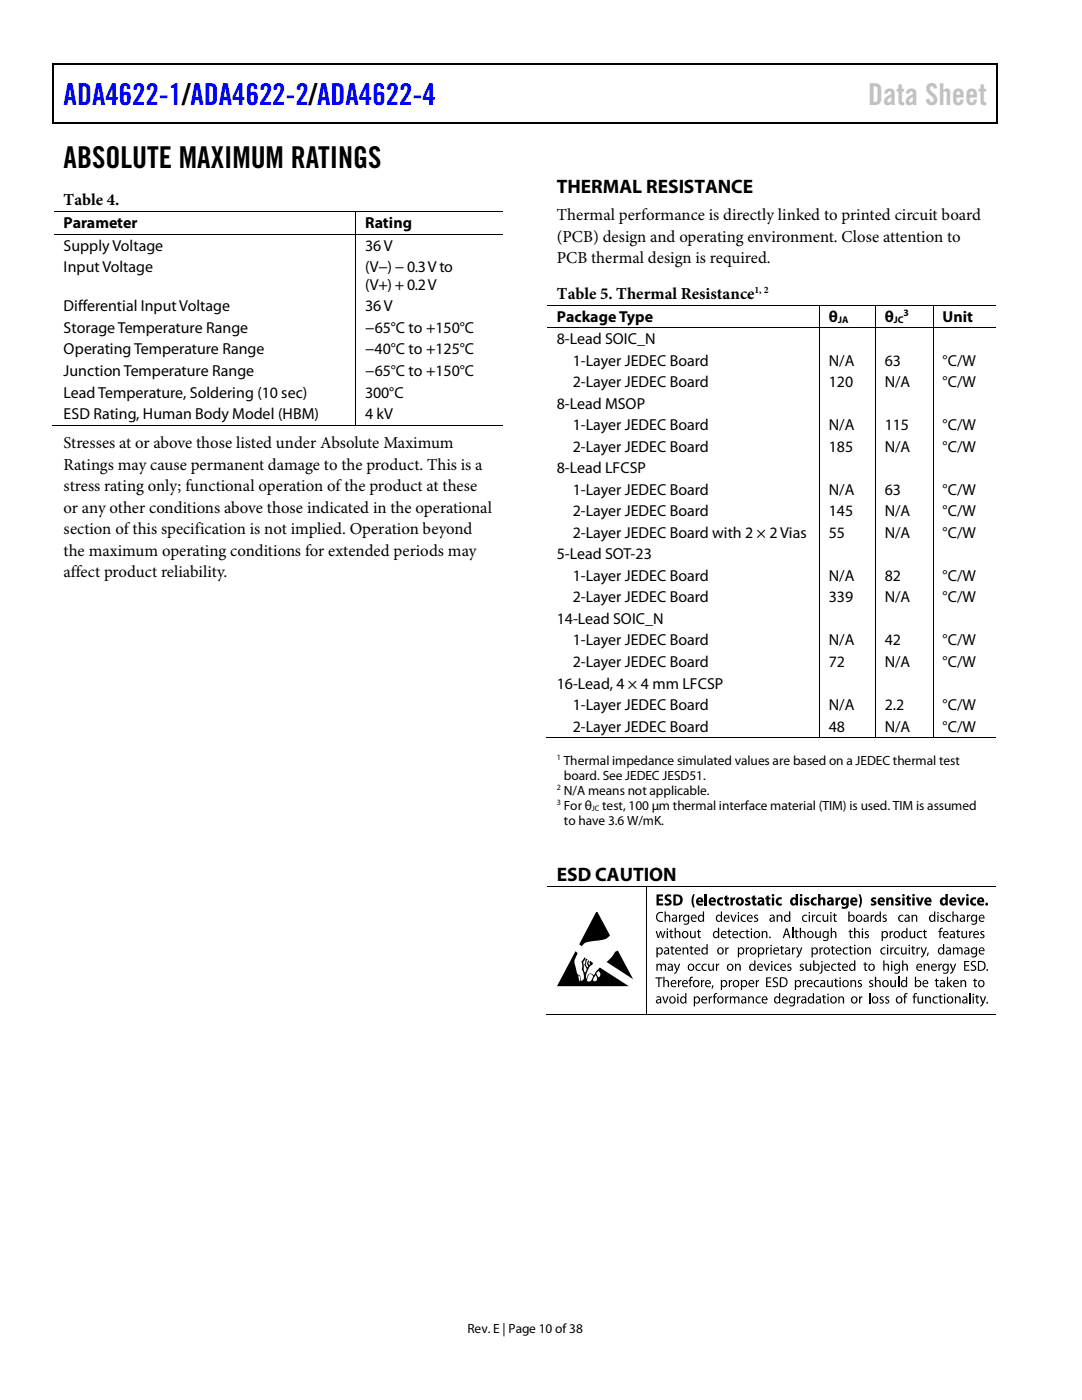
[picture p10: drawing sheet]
<svg xmlns="http://www.w3.org/2000/svg" width="216mm" height="279mm" viewBox="0 0 216 279" stroke-linecap="round" stroke-linejoin="round" font-family="sans-serif">
<defs><g id="words">
<text font-size="6" fill="#00f" x="12.7" y="20.9">ADA4622-1/ADA4622-2/ADA4622-4</text>
<text font-size="6" fill="#c1c1c1" x="173.2" y="20.9">Data Sheet</text>
<text font-size="6" x="12.7" y="33.6">ABSOLUTE MAXIMUM RATINGS</text>
<g font-size="3.9">
<text x="111.1" y="38.5">THERMAL RESISTANCE</text>
<text x="111.1" y="175.9">ESD CAUTION</text>
</g>
<g font-size="3.3">
<text x="12.7" y="40.9">Table 4.</text>
<text x="111.1" y="44">Thermal performance is directly linked to printed circuit board</text>
<text x="111.1" y="48.3">(PCB) design and operating environment. Close attention to</text>
<text x="111.1" y="52.6">PCB thermal design is required.</text>
<text x="111.1" y="59.6">Table 5. Thermal Resistance</text>
<text x="12.7" y="89.5">Stresses at or above those listed under Absolute Maximum</text>
<text x="12.7" y="93.8">Ratings may cause permanent damage to the product. This is a</text>
<text x="12.7" y="98">stress rating only; functional operation of the product at these</text>
<text x="12.7" y="102.3">or any other conditions above those indicated in the operational</text>
<text x="12.7" y="106.6">section of this specification is not implied. Operation beyond</text>
<text x="12.7" y="110.9">the maximum operating conditions for extended periods may</text>
<text x="12.7" y="115.2">affect product reliability.</text>
</g>
<g font-size="3.2">
<text x="12.7" y="45.5">Parameter</text>
<text x="72.9" y="45.5">Rating</text>
<text x="12.7" y="50">Supply Voltage</text>
<text x="72.9" y="50">36 V</text>
<text x="12.7" y="54.3">Input Voltage</text>
<text x="72.9" y="54.3">(V−)− 0.3Vto</text>
<text x="72.9" y="57.9">(V+) + 0.2V</text>
<text x="12.7" y="62.1">Differential Input Voltage</text>
<text x="72.9" y="62.1">36V</text>
<text x="111.1" y="64.2">Package Type</text>
<text x="165.4" y="64.2">θ</text>
<text x="176.5" y="64.2">θ</text>
<text x="188.1" y="64.2">Unit</text>
<text x="12.7" y="66.5">Storage Temperature Range</text>
<text x="12.7" y="70.7">Operating Temperature Range</text>
<text x="72.9" y="70.7">−40°C to +125°C</text>
<text x="72.9" y="66.5">−65°C to +150°C</text>
<text x="111.1" y="68.7">8-Lead SOIC_N</text>
<text x="12.7" y="75.1">Junction Temperature Range</text>
<text x="72.9" y="75.1">−65°C to +150°C</text>
<text x="114.3" y="73">1-Layer JEDEC Board</text>
<text x="114.3" y="77.3">2-Layer JEDEC Board</text>
<text x="165.4" y="73">N/A</text>
<text x="165.4" y="77.3">120</text>
<text x="176.5" y="73">63</text>
<text x="176.5" y="77.3">N/A</text>
<text x="188.1" y="73">°C/W</text>
<text x="188.1" y="77.3">°C/W</text>
<text x="12.7" y="79.3">Lead Temperature, Soldering (10 sec)</text>
<text x="12.7" y="83.7">ESD Rating, Human Body Model (HBM)</text>
<text x="72.9" y="79.3">300°C</text>
<text x="72.9" y="83.7">4 kV</text>
<text x="111.1" y="81.6">8-Lead MSOP</text>
<text x="114.3" y="85.9">1-Layer JEDEC Board</text>
<text x="165.4" y="85.9">N/A</text>
<text x="176.5" y="85.9">115</text>
<text x="188.1" y="85.9">°C/W</text>
<text x="111.1" y="94.4">8-Lead LFCSP</text>
<text x="114.3" y="90.2">2-Layer JEDEC Board</text>
<text x="165.4" y="90.2">185</text>
<text x="176.5" y="90.2">N/A</text>
<text x="188.1" y="90.2">°C/W</text>
<text x="114.3" y="98.8">1-Layer JEDEC Board</text>
<text x="165.4" y="98.8">N/A</text>
<text x="176.5" y="98.8">63</text>
<text x="188.1" y="98.8">°C/W</text>
<text x="114.3" y="103">2-Layer JEDEC Board</text>
<text x="114.3" y="107.4">2-Layer JEDEC Board with 2 × 2 Vias</text>
<text x="165.4" y="103">145</text>
<text x="165.4" y="107.4">55</text>
<text x="176.5" y="103">N/A</text>
<text x="176.5" y="107.4">N/A</text>
<text x="188.1" y="103">°C/W</text>
<text x="188.1" y="107.4">°C/W</text>
<text x="111.1" y="111.6">5-Lead SOT-23</text>
<text x="114.3" y="116">1-Layer JEDEC Board</text>
<text x="165.4" y="116">N/A</text>
<text x="176.5" y="116">82</text>
<text x="188.1" y="116">°C/W</text>
<text x="111.1" y="124.5">14-Lead SOIC_N</text>
<text x="114.3" y="120.2">2-Layer JEDEC Board</text>
<text x="165.4" y="120.2">339</text>
<text x="176.5" y="120.2">N/A</text>
<text x="188.1" y="120.2">°C/W</text>
<text x="114.3" y="128.8">1-Layer JEDEC Board</text>
<text x="165.4" y="128.8">N/A</text>
<text x="176.5" y="128.8">42</text>
<text x="188.1" y="128.8">°C/W</text>
<text x="111.1" y="137.4">16-Lead, 4 × 4 mm LFCSP</text>
<text x="114.3" y="133.1">2-Layer JEDEC Board</text>
<text x="165.4" y="133.1">72</text>
<text x="176.5" y="133.1">N/A</text>
<text x="188.1" y="133.1">°C/W</text>
<text x="114.3" y="141.7">1-Layer JEDEC Board</text>
<text x="165.4" y="141.7">N/A</text>
<text x="176.5" y="141.7">2.2</text>
<text x="188.1" y="141.7">°C/W</text>
<text x="114.3" y="146">2-Layer JEDEC Board</text>
<text x="165.4" y="146">48</text>
<text x="176.5" y="146">N/A</text>
<text x="188.1" y="146">°C/W</text>
</g>
<g font-size="2.7">
<text x="112.5" y="152.7">Thermal impedance simulated values are based on a JEDEC thermal test</text>
<text x="112.5" y="155.6">board. See JEDEC JESD51.</text>
<text x="112.5" y="158.6">N/A means not applicable.</text>
<text x="112.5" y="161.6">For θ</text>
<text x="120.2" y="161.6">test, 100 μm thermal interface material (TIM) is used. TIM is assumed</text>
<text x="112.5" y="164.6">to have 3.6 W/mK.</text>
<text x="93.3" y="266">Rev. E | Page 10 of38</text>
</g>
<g font-size="1.9">
<text x="150.5" y="58.4">1, 2</text>
<text x="167.2" y="64.4">JA</text>
<text x="178.4" y="64.4">JC</text>
<text x="180.3" y="63.2">3</text>
</g>
<g font-size="1.6">
<text x="111.1" y="151.8">1</text>
<text x="111.1" y="157.7">2</text>
<text x="111.1" y="160.7">3</text>
<text x="118.1" y="161.8">JC</text>
</g>
</g></defs>
<g fill="#000">
<path d="M10.5 12.7h.3v1h-.3zM10.5 12.7h.3v.3h-.3zM133.3 12.7h.3v.3h-.3zM198.8 12.7h.2v1h-.2zM198.8 12.7h.2v.3h-.2zM10.5 24.4h.3v.2h-.3zM133.1 24.4h.2v.2h-.2zM198.8 24.4h.2v.2h-.2zM70.9 42.2h.1v.1h-.1zM70.9 46.7h.1v.2h-.1zM163.4 60.8h.2v.2h-.2zM163.4 65.4h.2v.1h-.2z"/>
<path d="M174.5 60.8h.2v.2h-.2zM174.5 65.4h.2v.1h-.2zM186.1 60.8h.2v.2h-.2zM186.1 65.4h.2v.1h-.2zM70.9 84.8h.1v.2h-.1zM163.4 147.2h.2v.2h-.2zM174.5 147.2h.2v.2h-.2zM186.1 147.2h.2v.2h-.2zM128.8 176.9h.2v.1h-.2zM138.3 178.5h.4a2.98 2.98 0 0 0 0 2.6h-.4a2.65 2.65 0 0 1 0-2.6zM140.6 178.4h.5v2.3h-.5zM144.7 178.8l.4-.1v.4h.4v.4h-.4l.1 .8h.3v.4h-.5l-.3-.2v-1h-.2v-.4h.2z"/>
<path d="M145.7 179.1h.4l.1 .3 .2-.3h.3v.4l-.3 .1-.2 .2v.9h-.4zM150.1 178.8l.5-.1v.4h.4v.4h-.4l.1 .8h.3v.4h-.6l-.2-.2-.1-1h-.1v-.4h.1zM152.9 178.8l.5-.1v.4h.3v.4h-.3v.8h.3v.4h-.5l-.2-.2-.1-1h-.2v-.4h.2zM163.2 178.4h.5v.9a.55 .55 0 0 1 .7-.2 .55 .55 0 0 1 .3 .7v.9h-.5v-1.1l-.2-.1-.3 .2v1h-.5zM166.7 179.1h.4l.1 .3 .2-.3h.3v.4l-.3 .1-.2 .2v.9h-.5zM176.8 179.1h.4l.1 .2 .1-.1a.56 .56 0 0 1 .6-.1 .56 .56 0 0 1 .3 .7v.9h-.5v-1.1l-.2-.1-.3 .2v1h-.5zM181 178.8l.4-.1v.4h.4v.4h-.4l.1 .8h.3v.4h-.6l-.2-.2v-1h-.3v-.4h.3zM182.7 179.1h.6l.3 1.1 .2-1.1h.5l-.5 1.6h-.5zM191 179.1h.5l.3 1.1 .3-1.1h.5l-.6 1.6h-.5zM119.1 182.1l2.6 4.6-.2 .2a3.4 3.4 0 0 1-2.7 .9h-.6a2.14 2.14 0 0 0-2.1 1l-.5-.3 2.8-5.5zM122.7 190l.6-.3 3 5.7-5.3-3.4 1.1-1.1zM131 192.3h.2v.3l.4-.3 .4 .3 .2-.2a.45 .45 0 0 1 .6 .1l.1 1.2h-.2l-.1-1-.2-.2-.3 .3v.9h-.3v-1l-.3-.2-.3 .3v.9h-.2z"/>
<path d="M131 178.5h1.3v.4h-.8v.5h.7v.4h-.7v.5h.8v.4h-1.3zM130.8 185.8h.3l.3 1.2 .3-1.2h.2l.3 1.2 .3-1.2h.3l-.4 1.4h-.3l-.3-1.1-.3 1.1h-.3zM130.8 195h1.4v.3h-.6v1.7h-.2v-1.7h-.6zM131.2 182.3l.7-.3 .4 .1-.1 .2a.79 .79 0 0 0-1.1 .7 .79 .79 0 0 0 1.2 .7v.2a1.01 1.01 0 0 1-1.3-.3 1.01 1.01 0 0 1 .2-1.3zM132.4 194.9h.2v.9l.4-.2 .4 .2 .1 1.2h-.3v-1l-.3-.2-.3 .3v.9h-.2zM132.1 198.9h.3l.4 1.1 .4-1.1h.2l-.5 1.4h-.2zM132.6 181.9h.3v.9l.4-.3 .4 .3v1.2h-.2l-.1-1.2a.35 .35 0 0 0-.5 .3v.9h-.3zM132.8 178.7l.6-.2 .5 .1-.1 .4h-.7l.2 .3a.75 .75 0 0 1 .7 .9 .75 .75 0 0 1-1.1 .5l-.3-.1 .1-.4 .5 .1 .4-.2-.4-.3a.65 .65 0 0 1-.5-.5 .65 .65 0 0 1 .1-.6zM133.7 185.6l.3-.1v.3h.3v.2h-.3v1h.3l-.1 .2h-.3l-.1-.2-.1-1h-.2v-.2h.2zM134 188.8h.2v.3h.3v.2h-.3v.9l.3 .1-.1 .2h-.2l-.2-.2v-1h-.3v-.2h.3zM134.6 185.2h.3v.8l.4-.2 .4 .2 .1 1.2h-.3v-1l-.3-.2-.3 .3v.9h-.3zM134.4 192.3h.3l.4 1.2 .4-1.2h.2l-.7 1.7-.4 .4-.1-.2 .5-.5z"/>
<path d="M135.3 195.6h.2v.3l.2-.3h.3v.2l-.3 .1-.2 .2v.9h-.2zM135.5 182.6h.2v.2l.2-.2 .3-.1v.3h-.3l-.2 .3v.9h-.2zM136.2 189.1h.2v.2l.1-.1a.48 .48 0 0 1 .8 .1l.1 1.2h-.3v-1l-.3-.2-.3 .2-.1 1h-.2zM137.7 195h.6l-.1 .2h-.3v.1l-.1 .3h.4v.2h-.4v1.2h-.2v-1.2h-.2v-.2h.2zM137.8 188.8h.2v.3h.4v.2h-.4l.1 .9 .3 .1v.2h-.2a.37 .37 0 0 1-.4-.5v-.7h-.2v-.2h.2zM137.7 185.8h.2l.1 1 .2 .2 .4-.2v-1h.2v1.4h-.2v-.2l-.1 .1a.46 .46 0 0 1-.7-.1zM139.3 185.6l.2-.1v.3h.4v.2h-.4v1h.3v.2h-.3l-.2-.2v-1h-.2zM138.9 192.5l.6-.2 .3 .1-.1 .2a.53 .53 0 0 0-.7 .5 .53 .53 0 0 0 .8 .4v.2a.73 .73 0 0 1-1-.2 .73 .73 0 0 1 .1-1zM139.9 195.6h.2v.3l.4-.3v.2l-.2 .1-.2 .2v.9h-.2zM140.2 192.5l.5-.2 .3 .1v.2a.52 .52 0 0 0-.8 .4 .52 .52 0 0 0 .8 .5v.2a.73 .73 0 0 1-.9-.2 .73 .73 0 0 1 .1-1zM141.4 198.9h.2v.2l.5-.3v.3h-.3l-.1 .3v.9h-.3zM142.1 196.7l.3-.1-.3 .7-.1 .1z"/>
<path d="M141.3 192.3h.3v1l.3 .3 .3-.3v-1h.2l.1 1.4h-.3v-.2l-.1 .1a.46 .46 0 0 1-.7-.1zM142.8 192.3h.3v.3l.4-.3v.3h-.2l-.2 .3v.8h-.2zM143.3 179.3l.3-.2h.5h.2l-.1 .4a.46 .46 0 0 0-.7 .4 .46 .46 0 0 0 .7 .4l.1 .4a.85 .85 0 0 1-1.1-.3 .85 .85 0 0 1 .1-1.1zM144.7 198.9h.2v.2l.3-.2 .2-.1v.3h-.3l-.1 .3v.9h-.3zM144.7 189.1h.2v.3l.3-.3 .2-.1v.3h-.2l-.2 .4v.8h-.3zM145.4 195.6h.2v.3l.5-.3v.2l-.2 .1-.2 .2v.9h-.3zM145.4 185.6l.2-.1v.3h.3v.2h-.3v1h.3v.2l-.2 .1a.37 .37 0 0 1-.3-.5v-.8h-.3v-.2h.3zM145.6 198.9h.2l.1 .2 .4-.3 .4 .3 .1-.2a.45 .45 0 0 1 .7 .2l.1 1.2h-.3v-1.1l-.3-.2-.3 .3v1h-.2l-.1-1.1-.2-.2-.3 .3v1h-.3zM145.7 182.6h.3l.4 1.1 .3-1.1h.3l-.5 1.4h-.3zM146.6 192.3h.3v.3l.1-.2a.49 .49 0 0 1 .7 .1l.1 1.2h-.2l-.1-1-.2-.2-.4 .3v.9h-.2zM147.7 186l.5-.2 .4 .1-.1 .2a.52 .52 0 0 0-.7 .4 .52 .52 0 0 0 .7 .5l.1 .2a.73 .73 0 0 1-1-.2 .73 .73 0 0 1 .1-1zM148.8 179.2l.5-.1 .4 .1-.1 .3h-.4v.1a.58 .58 0 0 1 .6 .7 .58 .58 0 0 1-.9 .4l-.3-.1 .1-.3h.6v-.1l-.2-.1a.5 .5 0 0 1-.4-.4 .5 .5 0 0 1 .1-.5z"/>
<path d="M148.8 189.1h.2v.3l.3-.3 .2-.1v.3h-.3l-.1 .4v.8h-.3zM148 182.7l.5-.2 .3 .1v.2a.52 .52 0 0 0-.8 .5 .52 .52 0 0 0 .8 .4v.2a.73 .73 0 0 1-.9-.2 .73 .73 0 0 1 .1-1zM148.9 185.6l.3-.1v.3h.3v.2h-.3v1h.3l-.1 .2h-.3l-.1-.2-.1-1h-.2v-.2h.2zM149.3 198.9h.2v.2l.1-.1a.48 .48 0 0 1 .8 .1v1.2h-.2v-1.1l-.3-.2-.3 .3-.1 1h-.2zM150.5 182.7l.4-.2 .3 .1v.2a.29 .29 0 0 0-.5 .1v.1a.51 .51 0 0 1 .6 .7 .51 .51 0 0 1-.9 .2l.1-.2a.37 .37 0 0 0 .6-.1l-.3-.3a.42 .42 0 0 1-.3-.6zM150.8 195.6h.2v.3l.5-.3v.2l-.3 .1-.1 .2v.9h-.3zM152 185.8h.2v.3l.1-.2a.47 .47 0 0 1 .7 .1l.1 1.2h-.2v-1l-.3-.2-.4 .3v.9h-.2zM152.4 192.3h.2l.4 1.2 .4-1.2h.2l-.5 1.4h-.2zM152.8 189.1h.2v.3l.5-.4v.3h-.3l-.1 .3v.9h-.3zM153.5 186.9h.3v.3h-.3zM152.9 195h1v.3h-.8v.6h.7v.2h-.7v.7h.8v.2h-1zM154.3 195.3a.78 .78 0 0 1 .9-.2l-.1 .2h-.5a.29 .29 0 0 0 0 .5 .66 .66 0 0 1 .6 .9 .66 .66 0 0 1-1.1 .2l.1-.2a.4 .4 0 0 0 .7 0 .4 .4 0 0 0-.2-.6 .57 .57 0 0 1-.4-.8z"/>
<path d="M155 182.6h.2v.2l.1-.1a.48 .48 0 0 1 .7 .1l.1 1.2h-.2l-.1-1-.2-.3-.4 .3v1h-.2zM154.6 192.5l.6-.2 .3 .1v.2a.52 .52 0 0 0-.8 .4 .52 .52 0 0 0 .8 .5v.2a.73 .73 0 0 1-1-.2 .73 .73 0 0 1 .1-1zM155 179.3l.3-.2h.5h.2v.4a.46 .46 0 0 0-.7 .4 .46 .46 0 0 0 .7 .4v.4a.85 .85 0 0 1-1.1-.3 .85 .85 0 0 1 .1-1.1zM155.8 188.8h.3v.3h.3v.2h-.3v.9l.3 .1-.1 .2h-.3l-.1-.2-.1-1h-.2v-.2h.2zM157.2 192.5l.4-.2 .3 .1-.1 .2a.29 .29 0 0 0-.5 .1l.1 .1a.51 .51 0 0 1 .5 .7 .51 .51 0 0 1-.8 .2v-.2a.37 .37 0 0 0 .6-.1l-.2-.3a.42 .42 0 0 1-.3-.6zM158 189.1h.2l.1 .3 .2-.3 .2-.1v.3h-.2l-.2 .3v.9h-.3zM158.7 185.6l.3-.1v.3h.3v.2h-.3v1h.3l-.1 .2h-.3l-.1-.2-.1-1h-.2v-.2h.2zM159 198.9h.2l.1 .2 .2-.2 .2-.1v.3h-.2l-.2 .4v.8h-.3zM158.8 189.1h.3l.4 1.1 .3-1.1h.3l-.7 1.7-.4 .3-.1-.2a.48 .48 0 0 0 .4-.5zM159.6 185.2h.2v.8l.5-.2 .4 .2v1.2h-.2v-1l-.3-.2-.4 .3v.9h-.2zM159.6 192.5l.4-.2 .4 .1-.1 .2-.4-.1v.3a.49 .49 0 0 1 .5 .6 .49 .49 0 0 1-.7 .3h-.2l.1-.2a.35 .35 0 0 0 .6-.1l-.3-.3a.42 .42 0 0 1-.3-.6zM160.2 195.6h.2v.3l.4-.3v.2l-.2 .1-.2 .2v.9h-.2z"/>
<path d="M160.6 179.2l.4-.1 .5 .1-.1 .3h-.5v.1a.58 .58 0 0 1 .6 .7 .58 .58 0 0 1-.8 .4l-.3-.1 .1-.3h.5v-.1l-.2-.1a.5 .5 0 0 1-.4-.4 .5 .5 0 0 1 .2-.5zM160.2 182.7l.5-.2 .4 .1-.1 .2a.53 .53 0 0 0-.7 .5 .53 .53 0 0 0 .7 .4l.1 .2a.73 .73 0 0 1-1-.2 .73 .73 0 0 1 .1-1zM160.7 192.3h.3v1l.3 .3 .3-.3v-1h.3v1.4h-.2v-.2l-.2 .1a.46 .46 0 0 1-.7-.1zM162 182.6h.2v.2l.5-.3v.3h-.3l-.1 .3v.9h-.3zM162 179.3l.2-.2h.6h.2l-.1 .4a.46 .46 0 0 0-.7 .4 .46 .46 0 0 0 .7 .4l.1 .4a.85 .85 0 0 1-1.1-.3 .85 .85 0 0 1 .1-1.1zM162.6 195.8l.5-.2h.3v.2a.53 .53 0 0 0-.8 .5 .53 .53 0 0 0 .8 .5v.1a.73 .73 0 0 1-.9-.1 .73 .73 0 0 1 .1-1zM163.5 189.1h.2v.3l.5-.4v.3h-.3l-.1 .3v.9h-.3zM162.7 185.8h.2v1l.3 .2 .3-.3v-.9h.3v1.4h-.2v-.2l-.1 .1a.46 .46 0 0 1-.8-.1zM163 182.7l.5-.2 .4 .1-.1 .2a.52 .52 0 0 0-.8 .5 .52 .52 0 0 0 .8 .4v.2a.73 .73 0 0 1-.9-.2 .73 .73 0 0 1 .1-1zM164.2 198.6l.3-.1v.4h.3v.2h-.3v.9l.3 .1-.1 .2h-.3l-.1-.3-.1-.9h-.2v-.2h.2zM164.1 182.6h.3v1a.32 .32 0 0 0 .4 .2 .32 .32 0 0 0 .2-.4v-.8h.3v1.4h-.2l-.1-.3v.2a.46 .46 0 0 1-.8-.1zM165.8 185.2h.2v.8l.4-.2 .4 .2 .1 1.2h-.2l-.1-1-.3-.2-.3 .3v.9h-.2z"/>
<path d="M165 195.6h.3v1a.32 .32 0 0 0 .4 .2 .32 .32 0 0 0 .2-.3v-.9h.3v1.4h-.2v-.2l-.1 .1a.46 .46 0 0 1-.8-.1zM166 188.8h.2v.3h.4v.2h-.4l.1 .9 .2 .1 .1 .2h-.3a.37 .37 0 0 1-.3-.5v-.7h-.2v-.2h.2zM166.4 182.3l.2-.1v.4h.4v.2h-.4l.1 .9 .3 .1-.1 .2h-.3l-.2-.3v-.9h-.2v-.2h.2zM166.6 195.3h.3v.3h.3v.2h-.3v.9l.3 .1-.1 .2h-.2l-.2-.2-.1-1h-.2zM166 192.5l.5-.2 .4 .1-.1 .2a.53 .53 0 0 0-.7 .5 .53 .53 0 0 0 .7 .4l.1 .2a.73 .73 0 0 1-1-.2 .73 .73 0 0 1 .1-1zM167.3 198.9h.2v.2l.1-.1a.49 .49 0 0 1 .8 .1v1.2h-.2l-.1-1.1-.2-.2-.4 .4v.9h-.2zM167.3 192.1l.2-.1v.3h.3v.2h-.3v1l.3 .1-.1 .2-.2-.1-.2-.2v-1h-.3v-.2h.3zM168.3 189.3l.6-.3 .3 .1-.1 .2a.52 .52 0 0 0-.7 .5 .52 .52 0 0 0 .7 .4l.1 .2a.73 .73 0 0 1-1-.2 .73 .73 0 0 1 .1-.9zM169.7 195.6h.2v.2l.1-.1a.47 .47 0 0 1 .7 .1l.1 1.2h-.2l-.1-1.2a.36 .36 0 0 0-.6 .4v.8h-.2zM169.5 185.6l.3-.1v.3h.4v.2h-.4v.8v.2h.3l-.1 .2h-.2l-.2-.2-.1-1h-.1zM169.6 188.8h.2v.3h.4v.2h-.4v.9l.3 .1-.1 .2h-.2l-.2-.2v-1h-.2v-.2h.2zM170.4 185.2h.3v.8l.4-.2 .4 .2 .1 1.2h-.3v-1l-.3-.2-.3 .3v.9h-.3z"/>
<path d="M171.2 195.8l.4-.2 .4 .1-.1 .1a.29 .29 0 0 0-.5 .2l.1 .1a.51 .51 0 0 1 .5 .7 .51 .51 0 0 1-.9 .1l.1-.2a.37 .37 0 0 0 .6-.1l-.3-.2a.42 .42 0 0 1-.3-.6zM171.3 178.5h.3a2.65 2.65 0 0 1 0 2.6h-.3a2.98 2.98 0 0 0 0-2.6zM171.4 198.9h.2v.2l.3-.2 .2-.1v.3h-.3l-.1 .3v.9h-.3zM172.6 186l.4-.2 .4 .1-.1 .2-.4-.1v.3a.49 .49 0 0 1 .5 .6 .49 .49 0 0 1-.7 .3l-.2-.1 .1-.1a.37 .37 0 0 0 .6-.1l-.3-.3a.42 .42 0 0 1-.3-.6zM172.6 189.1h.2v.2l.1-.1a.49 .49 0 0 1 .8 .1l.1 1.2h-.3v-1l-.3-.2-.3 .3v.9h-.3zM172.5 192.1l.2-.1v.3h.4v.2h-.4l.1 1 .3 .1-.1 .2-.3-.1-.2-.2v-1h-.2v-.2h.2zM173.5 195.8l.4-.2 .3 .1v.1h-.5v.3a.5 .5 0 0 1 .5 .7 .5 .5 0 0 1-.8 .1v-.2a.31 .31 0 0 0 .4 .1 .31 .31 0 0 0 .2-.3l-.2-.1a.42 .42 0 0 1-.3-.6zM173.7 182.6h.2v.2l.3-.2 .2-.1v.3h-.2l-.2 .3v.9h-.3zM173.9 179.2l.5-.1 .4 .1-.1 .3h-.4v.1a.58 .58 0 0 1 .6 .7 .58 .58 0 0 1-.9 .4l-.3-.1 .1-.3 .4 .1 .2-.1-.4-.3a.45 .45 0 0 1-.1-.8zM174.6 194.9h.2v.9l.5-.2 .3 .2 .1 1.2h-.2v-1l-.3-.2-.4 .2v1h-.2zM176.2 182.7l.4-.2 .3 .1v.2h-.5v.2a.49 .49 0 0 1 .6 .6 .49 .49 0 0 1-.7 .4l-.2-.1v-.2a.31 .31 0 0 0 .4 .1 .31 .31 0 0 0 .2-.3l-.2-.2a.42 .42 0 0 1-.3-.6zM176.2 191.7h.3v.9l.4-.3 .4 .2 .1 1.2h-.2l-.1-1-.3-.2-.3 .3v.9h-.3z"/>
<path d="M175.9 189.3l.5-.3 .3 .1v.2a.52 .52 0 0 0-.8 .5 .52 .52 0 0 0 .8 .4v.2a.73 .73 0 0 1-.9-.2 .73 .73 0 0 1 .1-.9zM177.5 185.8h.2v.3l.5-.3v.2l-.3 .1-.2 .3v.8h-.2zM177.6 189.1h.3v.3l.2-.3 .2-.1v.3h-.2l-.2 .3v.9h-.3zM178.8 179.2l.4-.1 .5 .1-.1 .3h-.5v.1a.58 .58 0 0 1 .6 .7 .58 .58 0 0 1-.8 .4l-.3-.1 .1-.3 .4 .1 .2-.1-.5-.3a.45 .45 0 0 1 0-.8zM177.6 195.6h.3v1l.3 .2 .3-.3v-.9h.3v1.4h-.2v-.2l-.1 .1a.46 .46 0 0 1-.8-.1zM178.6 189.3l.6-.3 .3 .1-.1 .2a.52 .52 0 0 0-.7 .5 .52 .52 0 0 0 .7 .4l.1 .2a.73 .73 0 0 1-1-.2 .73 .73 0 0 1 .1-.9zM180 191.7h.2v.9l.5-.3 .4 .2 .1 1.2h-.3v-1l-.3-.2-.3 .3-.1 .9h-.2zM179.4 182.7l.5-.2 .4 .1-.1 .2a.52 .52 0 0 0-.7 .5 .52 .52 0 0 0 .7 .4l.1 .2a.73 .73 0 0 1-1-.2 .73 .73 0 0 1 .1-1zM179.8 189.1h.2v1a.32 .32 0 0 0 .4 .2 .32 .32 0 0 0 .3-.4v-.8h.2v1.4h-.2v-.3l-.1 .2a.46 .46 0 0 1-.8-.1zM181.9 182.6h.2v.2l.1-.1a.47 .47 0 0 1 .8 .1v1.2h-.2v-1l-.3-.3-.4 .4v.9h-.2zM182 188.8h.2v.3h.4v.2h-.4v.7l.1 .2 .3 .1-.1 .2h-.3l-.2-.2v-1h-.2zM181.5 185.8h.2l.1 1 .2 .2 .4-.3v-.9h.2v1.4h-.2v-.2l-.1 .1a.46 .46 0 0 1-.7-.1z"/>
<path d="M182.9 189.1h.2v.3l.2-.3 .3-.1v.3h-.3l-.2 .3v.9h-.2zM183.7 189.1h.2l.4 1.1 .4-1.1h.2l-.6 1.7-.5 .3-.1-.2a.48 .48 0 0 0 .5-.5zM183.1 186l.5-.2 .4 .1-.1 .2a.53 .53 0 0 0-.7 .4 .53 .53 0 0 0 .7 .5l.1 .2a.73 .73 0 0 1-1-.2 .73 .73 0 0 1 .1-1zM183.1 198.9h.2v1l.3 .2 .3-.3v-.9h.3v1.4h-.2v-.3l-.1 .1a.46 .46 0 0 1-.8 0zM184.3 192.3h.2v.3l.1-.2a.48 .48 0 0 1 .8 .1l.1 1.2h-.3v-1l-.3-.2-.3 .3v.9h-.3zM184.6 198.9h.2v.2l.1-.1a.47 .47 0 0 1 .8 .1v1.2h-.2v-1.1l-.3-.2-.3 .3v1h-.3zM184.4 185.6l.2-.1v.3h.3v.2h-.3v1h.3v.2l-.2 .1a.37 .37 0 0 1-.3-.5v-.8h-.3v-.2h.3zM185.1 190.1h.2l-.2 .7h-.2zM186.7 195.3h.3v.3h.3v.2h-.3v.9l.3 .1-.1 .2h-.3l-.1-.2-.1-1h-.2zM187.3 192.3h.1l.1 .3 .2-.3h.2v.3h-.2l-.2 .3v.8h-.2zM187.6 185.3l.5-.1v.2h-.3l-.1 .1v.3h.3v.2h-.3v1.2h-.3v-1.2h-.1v-.2h.1zM187.7 182.7l.4-.2 .3 .1v.2h-.5v.2a.49 .49 0 0 1 .6 .6 .49 .49 0 0 1-.7 .4l-.2-.1v-.2a.31 .31 0 0 0 .4 .1 .31 .31 0 0 0 .2-.3l-.2-.2a.42 .42 0 0 1-.3-.6z"/>
<path d="M187.5 198.6l.2-.1v.4h.4v.2h-.4l.1 .9 .3 .1v.2h-.2a.37 .37 0 0 1-.4-.5v-.7h-.2v-.2h.2zM188.9 194.9h.3v1.3l.5-.6h.3l-.5 .6 .6 .8h-.3l-.5-.7-.1 .2v.5h-.3zM188.9 182.7l.5-.2 .4 .1-.1 .2a.52 .52 0 0 0-.8 .5 .52 .52 0 0 0 .8 .4l.1 .2a.73 .73 0 0 1-1-.2 .73 .73 0 0 1 .1-1zM189.5 192.3h.3l.4 1.2 .3-1.2h.3l-.6 1.6-.5 .5-.1-.2 .4-.5zM190 181.9h.3v.9l.4-.3 .4 .3 .1 1.2h-.3v-1l-.3-.3-.3 .4v.9h-.3zM190.1 189.1h.3v.2l.4-.3 .4 .3 .1-.2a.45 .45 0 0 1 .7 .2l.1 1.2h-.3v-1l-.3-.2-.3 .2v1h-.2v-1.1l-.3-.1-.3 .3v.9h-.3zM190.5 198.9h.3v.2l.1-.1a.47 .47 0 0 1 .7 .1l.1 1.2h-.3v-1.1l-.3-.2-.3 .3v1h-.3zM191 185.6l.2-.1v.3h.4v.2h-.4l.1 1h.3l-.1 .2h-.3l-.2-.2v-1h-.2v-.2h.2zM191.6 195.6h.2l.1 .2 .1-.1a.49 .49 0 0 1 .7 .1l.1 1.2h-.3v-1l-.3-.2-.3 .3v.9h-.3zM192.9 182.6h.2v.2l.5-.3v.3h-.2l-.2 .3v.9h-.3zM191.8 185.8h.3v1a.32 .32 0 0 0 .4 .2 .32 .32 0 0 0 .2-.3v-.9h.3v1.4h-.2v-.2l-.1 .1a.46 .46 0 0 1-.8-.1zM192.4 191.8h1v.2h-.8v.6h.8v.2h-.8v.7h.9v.2h-1.1z"/>
<path d="M193.4 185.8h.2v.3l.4-.3v.2l-.2 .1-.2 .3v.8h-.2zM193.8 192a.75 .75 0 0 1 .9-.1l-.1 .2-.5-.1a.3 .3 0 0 0 0 .5 .66 .66 0 0 1 .7 .9 .66 .66 0 0 1-1.1 .2v-.2a.4 .4 0 0 0 .7 .1 .4 .4 0 0 0-.2-.6 .57 .57 0 0 1-.4-.9zM194.4 195.3h.2v.3h.4v.2h-.4l.1 .9 .3 .1-.1 .2h-.3l-.2-.2v-1h-.2v-.2h.2zM193.8 179.3l.3-.2h.5h.2l-.1 .4a.45 .45 0 0 0-.6 .4 .45 .45 0 0 0 .6 .4l.1 .4a.85 .85 0 0 1-1.1-.3 .85 .85 0 0 1 .1-1.1zM194.8 198.6l.2-.1v.4h.4v.2h-.4l.1 .9 .3 .1-.1 .2h-.3l-.2-.3v-.9h-.2v-.2h.2zM195.7 186l.4-.2 .3 .1-.1 .2a.29 .29 0 0 0-.5 .1l.1 .1a.51 .51 0 0 1 .5 .7 .51 .51 0 0 1-.8 .1v-.1a.37 .37 0 0 0 .6-.1l-.2-.3a.42 .42 0 0 1-.3-.6zM195.5 198.9h.3l.3 1.1 .4-1.1h.3l-.6 1.5-.6 .5v-.2l.4-.5zM196.9 193.5h.2v.2h-.2zM128.8 202.5h.2v.1h-.2zM142.6 198.3l.5-.1v.2h-.3l-.1 .2v.3h.3v.2h-.3v1.2h-.3v-1.2h-.2v-.2h.2zM150.9 199l.6-.2 .3 .1v.2a.52 .52 0 0 0-.8 .5 .52 .52 0 0 0 .8 .4v.2a.73 .73 0 0 1-.9-.2 .73 .73 0 0 1 0-1zM175.6 199l.4-.2 .3 .1v.2a.29 .29 0 0 0-.5 .1v.1a.51 .51 0 0 1 .5 .7 .51 .51 0 0 1-.8 .2v-.2a.37 .37 0 0 0 .6-.1l-.2-.3a.42 .42 0 0 1-.3-.6z"/>
<path d="M176.7 199l.4-.2 .3 .1v.2h-.5v.2a.49 .49 0 0 1 .6 .6 .49 .49 0 0 1-.7 .4l-.2-.1 .1-.2a.37 .37 0 0 0 .5-.1l-.2-.3a.42 .42 0 0 1-.3-.6zM180.6 198.3l.5-.1v.2h-.4v.2l-.1 .3h.4v.2h-.4v1.2h-.2v-1.2h-.2v-.2h.2zM182.4 198.3l.6-.1-.1 .2h-.3l-.1 .2v.3h.4v.2h-.4v1.2h-.2v-1.2h-.2v-.2h.2zM186.2 199l.6-.2 .3 .1v.2a.53 .53 0 0 0-.8 .5 .53 .53 0 0 0 .8 .4v.2a.73 .73 0 0 1-.9-.2 .73 .73 0 0 1 0-1zM196.9 200h.2v.2h-.2z"/>
<path d="M134.4 178.5a1.49 1.49 0 0 1 1.8 .7 1.25 1.25 0 0 1-.4 1.3 1.25 1.25 0 0 1-1.3 .2h-.1zM134.8 178.9v1.4a.74 .74 0 0 0 .9-.7 .74 .74 0 0 0-.9-.7z"/>
<path d="M154 178.7a.25 .25 0 0 1 .5 0 .25 .25 0 0 1-.5 0zM154 179.1h.5v1.6h-.5z"/>
<path d="M157.9 179.3a.59 .59 0 0 1 .9-.1v-.8h.4v2.3h-.4v-.2a.65 .65 0 0 1-.8 .2 .65 .65 0 0 1-.3-.8zM158.3 179.5a.45 .45 0 0 0-.2 .5 .45 .45 0 0 0 .5 .3l.1-.1a.44 .44 0 0 0 0-.5 .44 .44 0 0 0-.4-.2z"/>
<path d="M159.6 178.7a.25 .25 0 0 1 .5 0 .25 .25 0 0 1-.5 0zM159.6 179.1h.5v1.6h-.5z"/>
<path d="M180 178.7a.25 .25 0 0 1 .5 0 .25 .25 0 0 1-.5 0zM180 179.1h.5v1.6h-.5z"/>
<path d="M182 178.7a.25 .25 0 0 1 .5 0 .25 .25 0 0 1-.5 0zM182 179.1h.5v1.6h-.5z"/>
<path d="M187.7 179.3a.6 .6 0 0 1 .9-.1v-.8h.5v2.3h-.4v-.2a.71 .71 0 0 1-1 .1 .71 .71 0 0 1-.1-1zM188.2 179.5l-.1 .2a.46 .46 0 0 0 .3 .7 .44 .44 0 0 0 .2-.5 .44 .44 0 0 0-.4-.4z"/>
<path d="M192.8 178.7a.25 .25 0 0 1 .5 0 .25 .25 0 0 1-.5 0zM192.8 179.1h.5v1.6h-.5z"/>
<path d="M114.8 189.9l-3.7 6.9h14.4l-5.8-3.7-.7 .7-.5 .9a.71 .71 0 0 0-.8-.4 .71 .71 0 0 0-.6 .7l-.1 .3a3.1 3.1 0 0 1 1.3-2.9v-.2l-.6-.4v.7l-.2 .1-.1-.3 .1-.7-.3 .3v.5l.2 .4-.2 .3-.1-.2a.74 .74 0 0 1-.1-1l.3-.4-.3-.2-.4 1.2a1 1 0 0 1 .1 1.6l-.2-.4v-1a.9 .9 0 0 1 .3-1.2l.1-.3-.3-.1-.3 .4a.49 .49 0 0 0-.1 .9 3.1 3.1 0 0 0 .3 2 1.05 1.05 0 0 1-.5 1.4l-.4-1.2a.83 .83 0 0 1-.6-1l-.1-.5a2.41 2.41 0 0 1 .2-2.6 .45 .45 0 0 0-.3-.6zM115.4 194.7a.59 .59 0 0 1 .4 .8l-.1 .4zM117.6 194.4l.5 .1a.91 .91 0 0 1-.9 1.3l-.1-.1 .2-.7zM118.7 194.7a.53 .53 0 0 1 .4 .7 .53 .53 0 0 1-.7 .3zM119.1 194.1l.3-.3a.76 .76 0 0 1 0 1.3l-.4-.8z"/>
<path d="M131 189.1h.2v.2a.63 .63 0 0 1 .9-.1 .63 .63 0 0 1 .1 .9 .54 .54 0 0 1-.4 .4 .54 .54 0 0 1-.6-.2v.8h-.2zM131.3 189.4a.51 .51 0 0 0-.1 .6 .51 .51 0 0 0 .6 .2 .53 .53 0 0 0 .2-.6 .53 .53 0 0 0-.5-.3z"/>
<path d="M131 198.9h.1a.58 .58 0 0 1 .8 .5l.1 .9h-.3v-.2a.44 .44 0 0 1-.7 .1 .44 .44 0 0 1 .1-.7l.6-.1v-.2a.42 .42 0 0 0-.7-.1zM131.2 199.7v.3h.4l.1-.4z"/>
<path d="M133 185.4a.16 .16 0 0 1 .3 0 .16 .16 0 0 1-.3 0zM133 185.8h.3v1.4h-.3z"/>
<path d="M132.6 189.2l.1-.1a.58 .58 0 0 1 .8 .5v.9h-.2v-.2a.44 .44 0 0 1-.7 .1 .44 .44 0 0 1 .1-.7l.6-.1-.1-.2a.4 .4 0 0 0-.6-.1zM132.8 189.9v.4h.3l.2-.2v-.3z"/>
<path d="M134 195.8a.58 .58 0 0 1 .7-.2 .58 .58 0 0 1 .3 .7h-1l.3 .5h.6v.1a.75 .75 0 0 1-1-.1 .75 .75 0 0 1 .1-1zM134.2 195.8l-.2 .4h.7l-.1-.4z"/>
<path d="M133.3 192.4h.1a.58 .58 0 0 1 .9 .5v.8h-.3v-.1a.44 .44 0 0 1-.7 .1 .44 .44 0 0 1 .1-.7l.6-.1v-.2a.4 .4 0 0 0-.6-.1zM133.5 193.1v.4h.3l.2-.2v-.3z"/>
<path d="M134.9 189.3a.59 .59 0 0 1 .7-.2 .59 .59 0 0 1 .3 .7h-1l.3 .5 .6-.1v.2a.76 .76 0 0 1-1-.1 .76 .76 0 0 1 .1-1zM135.1 189.3l-.2 .3h.8l-.2-.3z"/>
<path d="M134.1 182.6h.2a.58 .58 0 0 1 .8 .5v.9h-.2v-.2a.44 .44 0 0 1-.7 .1 .44 .44 0 0 1 .1-.7l.6-.1-.1-.2a.4 .4 0 0 0-.6-.1zM134.4 183.4v.3l.3 .1 .2-.2v-.3z"/>
<path d="M135.1 198.5a.16 .16 0 0 1 .3 0 .16 .16 0 0 1-.3 0zM135.1 198.9h.3v1.4h-.3z"/>
<path d="M136.2 195.8a.59 .59 0 0 1 .8-.2 .59 .59 0 0 1 .3 .7h-1l.2 .5h.6l.1 .1a.75 .75 0 0 1-1-.1 .75 .75 0 0 1 0-1zM136.5 195.8l-.2 .4h.7l-.1-.4z"/>
<path d="M136 186.5a.75 .75 0 0 1 1.5 0 .75 .75 0 0 1-1.5 0zM136.5 186.1a.52 .52 0 0 0-.2 .6 .52 .52 0 0 0 .6 .3 .61 .61 0 0 0-.2-1z"/>
<path d="M135.9 199l.4-.2 .4 .2v-.8h.3v2.1h-.3v-.3a.63 .63 0 0 1-.8 .1 .63 .63 0 0 1-.2-.8zM136.1 199.1a.53 .53 0 0 0-.2 .6 .53 .53 0 0 0 .6 .4 .52 .52 0 0 0 .2-.7 .52 .52 0 0 0-.6-.3z"/>
<path d="M136.5 182.7a.51 .51 0 0 1 .8 .1v-.2h.3l-.1 .3a1.43 1.43 0 0 1-.3 1.6h-.7h-.1l.1-.2a.5 .5 0 0 0 .6 0 .5 .5 0 0 0 .2-.6 .61 .61 0 0 1-.9 .1 .61 .61 0 0 1-.1-.8zM136.7 182.8a.51 .51 0 0 0-.2 .6 .51 .51 0 0 0 .6 .3 .51 .51 0 0 0 .2-.6 .51 .51 0 0 0-.6-.3z"/>
<path d="M137.2 193.1a.71 .71 0 0 1 1.4 0 .71 .71 0 0 1-1.4 0zM137.6 192.6a.52 .52 0 0 0-.1 .6 .52 .52 0 0 0 .6 .3 .52 .52 0 0 0 .2-.7 .52 .52 0 0 0-.7-.2z"/>
<path d="M138 182.8a.58 .58 0 0 1 .7-.2 .58 .58 0 0 1 .3 .7h-.9l.2 .4h.6v.2a.75 .75 0 0 1-.9-.2 .75 .75 0 0 1 0-.9zM138.2 182.8l-.1 .3h.7l-.1-.3z"/>
<path d="M138.4 198.9h.2l.1 .2a.63 .63 0 0 1 .8-.1 .63 .63 0 0 1 .2 .9 .54 .54 0 0 1-.5 .4 .54 .54 0 0 1-.5-.2v.7h-.3zM138.8 199.2a.52 .52 0 0 0-.1 .6 .52 .52 0 0 0 .6 .2 .52 .52 0 0 0 .2-.6 .52 .52 0 0 0-.6-.3z"/>
<path d="M138.7 189.3a.58 .58 0 0 1 .8-.2 .58 .58 0 0 1 .2 .7h-.9l.2 .5 .6-.1 .1 .2a.75 .75 0 0 1-1-.1 .75 .75 0 0 1 0-1zM139 189.3l-.2 .3h.7l-.1-.3z"/>
<path d="M138.2 196.3a.75 .75 0 0 1 1.5 0 .75 .75 0 0 1-1.5 0zM138.7 195.8a.52 .52 0 0 0-.2 .7 .52 .52 0 0 0 .6 .3 .61 .61 0 0 0-.2-1.1z"/>
<path d="M139.1 179.3a.73 .73 0 0 1 .9-.1 .73 .73 0 0 1 .3 .9h-1a.53 .53 0 0 0 .9 .2v.3a.88 .88 0 0 1-1.1-.1 .88 .88 0 0 1 0-1.2zM139.5 179.5l-.2 .2h.6l-.1-.2z"/>
<path d="M140.1 199a.58 .58 0 0 1 .7-.1 .58 .58 0 0 1 .3 .7h-.9l.2 .4h.6v.2a.75 .75 0 0 1-1-.2 .75 .75 0 0 1 .1-1zM140.3 199.1l-.1 .3h.7l-.2-.3z"/>
<path d="M139.4 182.7l.4-.2 .4 .2v-.8h.3v2.1h-.2v-.3a.63 .63 0 0 1-.9 .1 .63 .63 0 0 1-.1-.8zM139.7 182.8a.53 .53 0 0 0-.2 .6 .53 .53 0 0 0 .5 .4 .52 .52 0 0 0 .2-.7 .52 .52 0 0 0-.5-.3z"/>
<path d="M140.8 195.8a.58 .58 0 0 1 .8-.1 .58 .58 0 0 1 .2 .6h-.9l.2 .5h.6l.1 .1a.75 .75 0 0 1-1-.1 .75 .75 0 0 1 0-1zM141.1 195.8l-.2 .4h.7l-.1-.4z"/>
<path d="M140.1 189.3l.5-.3 .4 .3v-.9h.2v2.1h-.2v-.3a.58 .58 0 0 1-.7 .3 .58 .58 0 0 1-.4-.7zM140.4 189.3a.52 .52 0 0 0-.2 .6 .52 .52 0 0 0 .5 .4 .52 .52 0 0 0 .3-.7 .52 .52 0 0 0-.6-.3z"/>
<path d="M141.6 179.3a.73 .73 0 0 1 .9-.1 .73 .73 0 0 1 .3 .9h-.9l.2 .2h.6l.1 .3a.88 .88 0 0 1-1.2-.1 .88 .88 0 0 1 0-1.2zM142 179.5l-.2 .2h.6l-.1-.2z"/>
<path d="M143.2 185.2h.3v2h-.2v-.2a.58 .58 0 0 1-.7 .2 .58 .58 0 0 1-.4-.7 .59 .59 0 0 1 .3-.6 .59 .59 0 0 1 .7 .1zM142.7 186.1a.52 .52 0 0 0-.2 .6 .52 .52 0 0 0 .5 .3 .61 .61 0 0 0-.1-1z"/>
<path d="M143.1 189.8a.72 .72 0 0 1 1.4 0 .72 .72 0 0 1-1.4 0zM143.5 189.3a.52 .52 0 0 0-.1 .7 .52 .52 0 0 0 .6 .2 .61 .61 0 0 0-.2-1z"/>
<path d="M143.8 195.6h.3v.2a.64 .64 0 0 1 .8-.1 .64 .64 0 0 1 .2 .9 .56 .56 0 0 1-.5 .4 .56 .56 0 0 1-.5-.2v.8h-.3zM144.2 195.9a.51 .51 0 0 0-.1 .6 .51 .51 0 0 0 .6 .3 .53 .53 0 0 0 .2-.7 .53 .53 0 0 0-.6-.3z"/>
<path d="M144 186a.58 .58 0 0 1 .7-.1 .58 .58 0 0 1 .3 .7h-.9l.2 .4h.6v.2a.75 .75 0 0 1-1-.2 .75 .75 0 0 1 .1-1zM144.2 186l-.1 .4h.7l-.2-.4z"/>
<path d="M143.8 181.9h.3v2.1h-.2v-.3a.62 .62 0 0 1-.9 .1 .62 .62 0 0 1-.1-.8 .55 .55 0 0 1 .4-.5 .55 .55 0 0 1 .5 .2zM143.3 182.8a.53 .53 0 0 0-.2 .6 .53 .53 0 0 0 .5 .4 .52 .52 0 0 0 .2-.7 .52 .52 0 0 0-.5-.3z"/>
<path d="M144.6 182.8a.58 .58 0 0 1 .7-.2 .58 .58 0 0 1 .3 .7h-1l.3 .4h.6v.2a.75 .75 0 0 1-1-.2 .75 .75 0 0 1 .1-.9zM144.8 182.8l-.2 .3h.7l-.1-.3z"/>
<path d="M145 193.1a.72 .72 0 0 1 1.4 0 .72 .72 0 0 1-1.4 0zM145.5 192.6a.52 .52 0 0 0-.2 .6 .52 .52 0 0 0 .6 .3 .61 .61 0 0 0-.2-1z"/>
<path d="M146.3 186a.58 .58 0 0 1 .7-.1 .58 .58 0 0 1 .3 .7h-1l.3 .4h.6v.2a.75 .75 0 0 1-1-.2 .75 .75 0 0 1 .1-1zM146.5 186l-.1 .4h.7l-.2-.4z"/>
<path d="M146.2 196.3a.71 .71 0 0 1 1.4 0 .71 .71 0 0 1-1.4 0zM146.6 195.8a.52 .52 0 0 0-.1 .7 .52 .52 0 0 0 .6 .3 .52 .52 0 0 0 .2-.7 .52 .52 0 0 0-.7-.3z"/>
<path d="M147.2 189.1h.2v.2a.64 .64 0 0 1 1-.1 .64 .64 0 0 1 .1 .9 .56 .56 0 0 1-.5 .4 .56 .56 0 0 1-.5-.2v.8h-.3zM147.6 189.4a.51 .51 0 0 0-.1 .6 .51 .51 0 0 0 .6 .2 .53 .53 0 0 0 .2-.6 .53 .53 0 0 0-.6-.3z"/>
<path d="M147.2 182.1h.3v.2h-.3zM147.2 182.6h.3v1.4h-.3z"/>
<path d="M146.8 179.9a.85 .85 0 0 1 1.7 0 .85 .85 0 0 1-1.7 0zM147.4 179.5l-.1 .2a.5 .5 0 0 0 .3 .7 .52 .52 0 0 0 .3-.5 .52 .52 0 0 0-.3-.5z"/>
<path d="M147.8 195.6h.2l.1 .2a.63 .63 0 0 1 .8-.1 .63 .63 0 0 1 .2 .9 .54 .54 0 0 1-.5 .4 .54 .54 0 0 1-.5-.2v.8h-.3zM148.2 195.9a.52 .52 0 0 0-.1 .6 .52 .52 0 0 0 .6 .3 .52 .52 0 0 0 .2-.7 .52 .52 0 0 0-.6-.3z"/>
<path d="M147.9 198.9h.2a.58 .58 0 0 1 .8 .5v.9h-.2v-.2a.44 .44 0 0 1-.7 .1 .44 .44 0 0 1 .1-.7l.6-.1-.1-.2a.42 .42 0 0 0-.6-.1zM148.2 199.7v.3l.3 .1 .2-.2v-.3z"/>
<path d="M149.2 182.8a.58 .58 0 0 1 .7-.2 .58 .58 0 0 1 .3 .7h-.9l.2 .4h.6v.2a.75 .75 0 0 1-1-.2 .75 .75 0 0 1 .1-.9zM149.4 182.8l-.1 .3h.7l-.2-.3z"/>
<path d="M149.5 195.8a.58 .58 0 0 1 .7-.1 .58 .58 0 0 1 .3 .6h-.9l.2 .5h.6v.1a.75 .75 0 0 1-1-.1 .75 .75 0 0 1 .1-1zM149.7 195.8l-.1 .4h.7l-.2-.4z"/>
<path d="M149.8 185.4a.16 .16 0 0 1 .3 0 .16 .16 0 0 1-.3 0zM149.8 185.8h.3v1.4h-.3z"/>
<path d="M149.6 189.8a.72 .72 0 0 1 1.4 0 .72 .72 0 0 1-1.4 0zM150 189.3a.52 .52 0 0 0-.1 .7 .52 .52 0 0 0 .6 .2 .61 .61 0 0 0-.2-1z"/>
<path d="M149.7 192.5l.4-.2 .4 .2v-.8h.2l.1 2h-.3v-.2a.63 .63 0 0 1-.9 .1 .63 .63 0 0 1-.1-.9zM149.9 192.6a.53 .53 0 0 0-.2 .6 .53 .53 0 0 0 .6 .3 .52 .52 0 0 0 .2-.6 .52 .52 0 0 0-.6-.3z"/>
<path d="M150.3 186.5a.75 .75 0 0 1 1.5 0 .75 .75 0 0 1-1.5 0zM150.8 186.1a.52 .52 0 0 0-.2 .6 .52 .52 0 0 0 .6 .3 .52 .52 0 0 0 .2-.7 .52 .52 0 0 0-.6-.2z"/>
<path d="M151.2 189.1h.2v.2a.64 .64 0 0 1 .9-.1 .64 .64 0 0 1 .2 .9 .56 .56 0 0 1-.5 .4 .56 .56 0 0 1-.5-.2v.8h-.3zM151.6 189.4a.51 .51 0 0 0-.1 .6 .51 .51 0 0 0 .6 .2 .52 .52 0 0 0 .2-.6 .52 .52 0 0 0-.6-.3z"/>
<path d="M151.2 192.5a.58 .58 0 0 1 .8-.1 .58 .58 0 0 1 .2 .7h-.9l.2 .4h.6l.1 .2a.75 .75 0 0 1-1-.2 .75 .75 0 0 1 0-1zM151.5 192.6l-.2 .3h.7l-.1-.3z"/>
<path d="M152.1 199a.59 .59 0 0 1 .8-.1 .59 .59 0 0 1 .3 .7h-1l.2 .4h.6l.1 .2a.75 .75 0 0 1-1-.2 .75 .75 0 0 1 0-1zM152.4 199.1l-.2 .3h.7l-.1-.3z"/>
<path d="M151.2 179.2l.4-.1a.66 .66 0 0 1 .9 .7v.9h-.4v-.2a.54 .54 0 0 1-.9-.1 .54 .54 0 0 1 .5-.7l.3-.2-.2-.1-.5 .1zM151.7 180.1l-.1 .1 .2 .2 .2-.2v-.2z"/>
<path d="M153.7 188.7a.16 .16 0 0 1 .3 0 .16 .16 0 0 1-.3 0zM153.7 189.1h.3v1.4h-.3z"/>
<path d="M153.8 191.9a.2 .2 0 0 1 .4 0 .2 .2 0 0 1-.4 0zM153.9 192.3h.2v1.4h-.2z"/>
<path d="M154.5 189.3a.59 .59 0 0 1 .7-.2 .59 .59 0 0 1 .3 .7h-1l.3 .5 .6-.1v.2a.76 .76 0 0 1-1-.1 .76 .76 0 0 1 .1-1zM154.7 189.3l-.2 .3h.7l-.1-.3z"/>
<path d="M153.6 182.6h.1a.58 .58 0 0 1 .9 .5v.9h-.2v-.2a.44 .44 0 0 1-.7 .1 .44 .44 0 0 1 0-.7l.6-.1v-.2a.42 .42 0 0 0-.6-.1zM153.9 183.4l-.1 .3h.5v-.4z"/>
<path d="M155.6 195.1a1.07 1.07 0 0 1 1.5 .9 1.07 1.07 0 0 1-1.5 1zM155.9 195.3v1.5a.81 .81 0 0 0 1-.8 .81 .81 0 0 0-1-.7z"/>
<path d="M154.6 199l.4-.2 .5 .2v-.8h.2v2.1h-.2v-.3a.63 .63 0 0 1-.9 .1 .63 .63 0 0 1-.1-.8zM154.9 199.1a.53 .53 0 0 0-.2 .6 .53 .53 0 0 0 .5 .4 .52 .52 0 0 0 .2-.7 .52 .52 0 0 0-.5-.3z"/>
<path d="M155.8 192.5a.58 .58 0 0 1 .8-.1 .58 .58 0 0 1 .2 .7h-.9l.2 .4h.6l.1 .2a.75 .75 0 0 1-1-.2 .75 .75 0 0 1 0-1zM156.1 192.6l-.2 .3h.7l-.1-.3z"/>
<path d="M156.2 199a.58 .58 0 0 1 .7-.1 .58 .58 0 0 1 .3 .7h-1l.3 .4h.6v.2a.75 .75 0 0 1-1-.2 .75 .75 0 0 1 .1-1zM156.4 199.1l-.1 .3h.7l-.2-.3z"/>
<path d="M156.8 185.3h.3l.6 1.9h-.2l-.2-.6h-.7l-.2 .6h-.2zM157 185.5l-.3 .9h.5z"/>
<path d="M156.7 189.2l.1-.1a.58 .58 0 0 1 .8 .5l.1 .9h-.2l-.1-.2a.44 .44 0 0 1-.6 .1 .44 .44 0 0 1 0-.7l.6-.1v-.2a.42 .42 0 0 0-.7-.1zM156.9 189.9v.4h.3l.2-.2v-.3z"/>
<path d="M157.4 181.9h.3v2.1h-.2v-.3a.62 .62 0 0 1-.9 .1 .62 .62 0 0 1-.1-.8 .55 .55 0 0 1 .4-.5 .55 .55 0 0 1 .5 .2zM156.9 182.8a.53 .53 0 0 0-.2 .6 .53 .53 0 0 0 .5 .4 .52 .52 0 0 0 .2-.7 .52 .52 0 0 0-.5-.3z"/>
<path d="M158.6 195.6h.2v.2a.64 .64 0 0 1 .9-.1 .64 .64 0 0 1 .1 .9 .56 .56 0 0 1-.4 .4 .56 .56 0 0 1-.6-.2v.8h-.2zM158.9 195.9a.51 .51 0 0 0 0 .6 .51 .51 0 0 0 .5 .3 .52 .52 0 0 0 .2-.7 .52 .52 0 0 0-.5-.3z"/>
<path d="M159.9 198.9h.2a.58 .58 0 0 1 .8 .5v.9h-.2v-.2a.44 .44 0 0 1-.7 .1 .44 .44 0 0 1 0-.7l.6-.1v-.2a.42 .42 0 0 0-.6-.1zM160.2 199.7l-.1 .3h.5v-.4z"/>
<path d="M161.1 195.8a.58 .58 0 0 1 .8-.2 .58 .58 0 0 1 .3 .7h-1l.2 .5h.6l.1 .1a.75 .75 0 0 1-1-.1 .75 .75 0 0 1 0-1zM161.4 195.8l-.2 .4h.7l-.1-.4z"/>
<path d="M161.3 182.2a.16 .16 0 0 1 .3 0 .16 .16 0 0 1-.3 0zM161.4 182.6h.2v1.4h-.2z"/>
<path d="M161 186.5a.71 .71 0 0 1 1.4 0 .71 .71 0 0 1-1.4 0zM161.5 186.1a.52 .52 0 0 0-.2 .6 .52 .52 0 0 0 .6 .3 .52 .52 0 0 0 .2-.7 .52 .52 0 0 0-.6-.2z"/>
<path d="M161.9 189.1h.2l.1 .2a.64 .64 0 0 1 .8-.1 .64 .64 0 0 1 .2 .9 .56 .56 0 0 1-.5 .4 .56 .56 0 0 1-.5-.2v.8h-.3zM162.3 189.4a.51 .51 0 0 0-.1 .6 .51 .51 0 0 0 .6 .2 .52 .52 0 0 0 .2-.6 .52 .52 0 0 0-.6-.3z"/>
<path d="M162.3 191.7h.2v.9a.63 .63 0 0 1 .9-.1 .63 .63 0 0 1 .1 .9 .55 .55 0 0 1-.5 .4 .55 .55 0 0 1-.5-.3v.2h-.2zM162.6 192.7a.51 .51 0 0 0-.1 .6 .51 .51 0 0 0 .6 .2 .53 .53 0 0 0 .2-.6 .53 .53 0 0 0-.6-.4z"/>
<path d="M161.4 199l.4-.2 .4 .2v-.8h.2l.1 2.1h-.3v-.3a.63 .63 0 0 1-.9 .1 .63 .63 0 0 1-.1-.8zM161.6 199.1a.53 .53 0 0 0-.2 .6 .53 .53 0 0 0 .6 .4 .52 .52 0 0 0 .2-.7 .52 .52 0 0 0-.6-.3z"/>
<path d="M163.9 192.3h.2v1.6l-.1 .3-.5 .1v-.1l.3-.1 .1-.3zM163.9 191.8h.2v.3h-.2z"/>
<path d="M162.8 198.9h.2a.58 .58 0 0 1 .8 .5v.9h-.2v-.2a.44 .44 0 0 1-.7 .1 .44 .44 0 0 1 .1-.7l.5-.1v-.2a.4 .4 0 0 0-.6-.1zM163.1 199.7l-.1 .3 .4 .1 .2-.3v-.2z"/>
<path d="M163.7 195.7l.1-.1a.58 .58 0 0 1 .9 .5v.9h-.2l-.1-.2a.44 .44 0 0 1-.7 .1 .44 .44 0 0 1 .1-.7l.6-.1v-.1a.4 .4 0 0 0-.6-.1zM163.9 196.4v.4h.3l.2-.2v-.3z"/>
<path d="M164.6 192.5a.58 .58 0 0 1 .7-.1 .58 .58 0 0 1 .3 .7h-.9l.2 .4h.6v.2a.75 .75 0 0 1-.9-.2 .75 .75 0 0 1 0-1zM164.8 192.6l-.1 .3h.7l-.1-.3z"/>
<path d="M164.3 189.8a.7 .7 0 0 1 1.4 0 .7 .7 0 0 1-1.4 0zM164.7 189.3a.52 .52 0 0 0-.2 .7 .52 .52 0 0 0 .7 .2 .52 .52 0 0 0 .2-.6 .52 .52 0 0 0-.7-.3z"/>
<path d="M165.1 198.5a.16 .16 0 0 1 .3 0 .16 .16 0 0 1-.3 0zM165.1 198.9h.2v1.4h-.2z"/>
<path d="M164.3 186a.51 .51 0 0 1 .8 0l.1-.2h.2l-.1 .4a1.44 1.44 0 0 1-.3 1.6h-.7l-.1-.1 .1-.2a.5 .5 0 0 0 .6 .1 .5 .5 0 0 0 .2-.6 .61 .61 0 0 1-.8 .1 .61 .61 0 0 1-.1-.9zM164.5 186.1a.51 .51 0 0 0-.2 .6 .51 .51 0 0 0 .6 .3 .51 .51 0 0 0 .2-.6 .51 .51 0 0 0-.6-.3z"/>
<path d="M165.6 182.2a.2 .2 0 0 1 .4 0 .2 .2 0 0 1-.4 0zM165.7 182.6h.2v1.4h-.2z"/>
<path d="M165.1 179.2l.3-.1a.67 .67 0 0 1 1 .7v.9h-.5v-.2a.54 .54 0 0 1-.9-.1 .54 .54 0 0 1 .5-.7l.4-.2-.3-.1-.4 .1zM165.5 180.1v.3h.1l.3-.2v-.2z"/>
<path d="M166.9 189.3a.58 .58 0 0 1 .7-.2 .58 .58 0 0 1 .3 .7h-.9l.2 .5 .6-.1v.2a.75 .75 0 0 1-.9-.1 .75 .75 0 0 1 0-1zM167.1 189.3l-.1 .3h.7l-.1-.3z"/>
<path d="M167.5 195.2a.16 .16 0 0 1 .3 0 .16 .16 0 0 1-.3 0zM167.5 195.6h.3v1.4h-.3z"/>
<path d="M168.2 192.5a.58 .58 0 0 1 .7-.1 .58 .58 0 0 1 .3 .7h-1l.3 .4h.6v.2a.75 .75 0 0 1-1-.2 .75 .75 0 0 1 .1-1zM168.4 192.6l-.1 .3h.7l-.2-.3z"/>
<path d="M168 196.3a.7 .7 0 0 1 1.4 0 .7 .7 0 0 1-1.4 0zM168.5 195.8a.52 .52 0 0 0-.2 .7 .52 .52 0 0 0 .6 .3 .52 .52 0 0 0 .2-.7 .52 .52 0 0 0-.6-.3z"/>
<path d="M169.3 181.9h.2v.9a.63 .63 0 0 1 .9-.1 .63 .63 0 0 1 .1 .9 .55 .55 0 0 1-.5 .4 .55 .55 0 0 1-.5-.3v.3h-.2zM169.6 182.9a.51 .51 0 0 0-.1 .6 .51 .51 0 0 0 .6 .2 .53 .53 0 0 0 .2-.6 .53 .53 0 0 0-.6-.3z"/>
<path d="M168 179.3a.57 .57 0 0 1 .9 0v-.2h.5v.5a1.89 1.89 0 0 1-.3 1.6l-.6 .2-.6-.1 .1-.4 .7 .1 .2-.5a.69 .69 0 0 1-1 0 .69 .69 0 0 1 0-.9zM168.4 179.5l-.1 .2a.46 .46 0 0 0 .3 .6 .42 .42 0 0 0 .3-.4 .42 .42 0 0 0-.5-.4z"/>
<path d="M169.8 179.3a.73 .73 0 0 1 1-.1 .73 .73 0 0 1 .3 .9h-1a.53 .53 0 0 0 .8 .2l.1 .3a.88 .88 0 0 1-1.1-.1 .88 .88 0 0 1-.1-1.2zM170.2 179.5l-.1 .2h.6l-.1-.2z"/>
<path d="M170.4 188.7a.16 .16 0 0 1 .3 0 .16 .16 0 0 1-.3 0zM170.4 189.1h.3v1.4h-.3z"/>
<path d="M170.4 191.7h.3v2h-.2v-.2a.58 .58 0 0 1-.8 .2 .58 .58 0 0 1-.3-.6 .59 .59 0 0 1 .3-.7 .59 .59 0 0 1 .7 .1zM169.8 192.6a.52 .52 0 0 0-.2 .6 .52 .52 0 0 0 .6 .3 .61 .61 0 0 0-.1-1z"/>
<path d="M170.7 183.3a.7 .7 0 0 1 1.4 0 .7 .7 0 0 1-1.4 0zM171.2 182.8a.52 .52 0 0 0-.2 .7 .52 .52 0 0 0 .6 .2 .52 .52 0 0 0 .2-.6 .52 .52 0 0 0-.6-.3z"/>
<path d="M171 189.8a.72 .72 0 0 1 1.4 0 .72 .72 0 0 1-1.4 0zM171.4 189.3a.52 .52 0 0 0-.2 .7 .52 .52 0 0 0 .6 .2 .52 .52 0 0 0 .2-.6 .52 .52 0 0 0-.6-.3z"/>
<path d="M171.9 185.4a.2 .2 0 0 1 .4 0 .2 .2 0 0 1-.4 0zM172 185.8h.2v1.4h-.2z"/>
<path d="M172.4 182.6l.3-.1a.51 .51 0 0 1 .6 .6l.1 .9h-.3v-.2a.44 .44 0 0 1-.7 .1 .44 .44 0 0 1 .1-.7l.6-.1v-.2a.4 .4 0 0 0-.7-.1zM172.6 183.4v.3l.3 .1 .2-.2v-.3z"/>
<path d="M173.2 193.1a.75 .75 0 0 1 1.5 0 .75 .75 0 0 1-1.5 0zM173.7 192.6a.52 .52 0 0 0-.2 .6 .52 .52 0 0 0 .6 .3 .61 .61 0 0 0-.2-1z"/>
<path d="M175.3 179.3a.73 .73 0 0 1 .9-.1 .73 .73 0 0 1 .3 .9h-.9a.53 .53 0 0 0 .8 .2l.1 .3a.88 .88 0 0 1-1.2-.1 .88 .88 0 0 1 0-1.2zM175.7 179.5l-.1 .2h.5l-.1-.2z"/>
<path d="M174.7 182.7l.4-.2 .4 .2v-.8h.3v2.1h-.2v-.3a.63 .63 0 0 1-.9 .1 .63 .63 0 0 1-.1-.8zM175 182.8a.53 .53 0 0 0-.2 .6 .53 .53 0 0 0 .5 .4 .52 .52 0 0 0 .2-.7 .52 .52 0 0 0-.5-.3z"/>
<path d="M175.9 185.8h.2v.3a.64 .64 0 0 1 .9-.2 .64 .64 0 0 1 .2 .9 .56 .56 0 0 1-.5 .5 .56 .56 0 0 1-.5-.3v.8h-.3zM176.3 186.1a.51 .51 0 0 0-.1 .7 .51 .51 0 0 0 .6 .2 .53 .53 0 0 0 .2-.6 .53 .53 0 0 0-.6-.4z"/>
<path d="M176 196.3a.72 .72 0 0 1 1.4 0 .72 .72 0 0 1-1.4 0zM176.5 195.8a.52 .52 0 0 0-.2 .7 .52 .52 0 0 0 .6 .3 .52 .52 0 0 0 .2-.7 .52 .52 0 0 0-.6-.3z"/>
<path d="M177 188.7a.16 .16 0 0 1 .3 0 .16 .16 0 0 1-.3 0zM177 189.1h.2v1.4h-.2z"/>
<path d="M177.8 191.9a.16 .16 0 0 1 .3 0 .16 .16 0 0 1-.3 0zM177.8 192.3h.3v1.4h-.3z"/>
<path d="M178.3 186.5a.72 .72 0 0 1 1.4 0 .72 .72 0 0 1-1.4 0zM178.7 186.1a.52 .52 0 0 0-.2 .6 .52 .52 0 0 0 .7 .3 .52 .52 0 0 0 .1-.7 .52 .52 0 0 0-.6-.2z"/>
<path d="M178.5 192.5a.51 .51 0 0 1 .9 .1v-.3h.2v.4a1.44 1.44 0 0 1-.3 1.6h-.7l-.1-.1v-.2a.5 .5 0 0 0 .6 .1 .5 .5 0 0 0 .3-.6 .61 .61 0 0 1-.9 .1 .61 .61 0 0 1-.1-.9zM178.8 192.6a.51 .51 0 0 0-.2 .6 .51 .51 0 0 0 .5 .3 .51 .51 0 0 0 .3-.6 .51 .51 0 0 0-.6-.3z"/>
<path d="M179.9 195.8l.5-.2 .4 .2v-.9h.2v2.1h-.2v-.2a.63 .63 0 0 1-.9 .1 .63 .63 0 0 1-.1-.9zM180.2 195.8a.53 .53 0 0 0-.2 .7 .53 .53 0 0 0 .5 .3 .52 .52 0 0 0 .3-.6 .52 .52 0 0 0-.6-.4z"/>
<path d="M180 186l.4-.2 .4 .2v-.8h.3v2h-.2v-.2a.63 .63 0 0 1-.9 .1 .63 .63 0 0 1-.1-.9zM180.3 186.1a.53 .53 0 0 0-.2 .6 .53 .53 0 0 0 .5 .3 .52 .52 0 0 0 .2-.6 .52 .52 0 0 0-.5-.3z"/>
<path d="M181.3 188.7a.16 .16 0 0 1 .3 0 .16 .16 0 0 1-.3 0zM181.3 189.1h.3v1.4h-.3z"/>
<path d="M180.6 182.6h.1a.58 .58 0 0 1 .8 .5v.9h-.2v-.2a.44 .44 0 0 1-.7 .1 .44 .44 0 0 1 .1-.7l.5-.1v-.2a.4 .4 0 0 0-.6-.1zM180.8 183.4v.3l.3 .1 .2-.3v-.2z"/>
<path d="M182.6 194.9h.2v.9a.63 .63 0 0 1 .9-.1 .63 .63 0 0 1 .1 .9 .55 .55 0 0 1-.5 .4 .55 .55 0 0 1-.5-.2l-.1 .2h-.1zM182.9 195.9a.52 .52 0 0 0-.1 .6 .52 .52 0 0 0 .6 .3 .53 .53 0 0 0 .2-.7 .53 .53 0 0 0-.6-.3z"/>
<path d="M183 192.5a.59 .59 0 0 1 .7-.1 .59 .59 0 0 1 .3 .7h-.9l.2 .4h.6v.2a.76 .76 0 0 1-.9-.2 .76 .76 0 0 1 0-1zM183.2 192.6l-.1 .3h.7l-.2-.3z"/>
<path d="M184.2 195.8a.58 .58 0 0 1 .8-.2 .58 .58 0 0 1 .2 .7h-.9l.2 .5h.6l.1 .1a.75 .75 0 0 1-1-.1 .75 .75 0 0 1 0-1zM184.5 195.8l-.2 .4h.7l-.1-.4z"/>
<path d="M184.6 179.3a.73 .73 0 0 1 .9-.1 .73 .73 0 0 1 .4 .9h-1a.53 .53 0 0 0 .8 .2l.1 .3a.88 .88 0 0 1-1.1-.1 .88 .88 0 0 1-.1-1.2zM185 179.5l-.1 .2h.5l-.1-.2z"/>
<path d="M185.9 192.5a.58 .58 0 0 1 .8-.1 .58 .58 0 0 1 .2 .7h-.9l.2 .4h.6l.1 .2a.75 .75 0 0 1-1-.2 .75 .75 0 0 1 0-1zM186.2 192.6l-.2 .3h.7l-.1-.3z"/>
<path d="M185.5 182.7l.5-.2 .4 .2v-.8h.2v2.1h-.2v-.3a.63 .63 0 0 1-.9 .1 .63 .63 0 0 1-.1-.8zM185.8 182.8a.53 .53 0 0 0-.2 .6 .53 .53 0 0 0 .6 .4 .52 .52 0 0 0 .2-.7 .52 .52 0 0 0-.6-.3z"/>
<path d="M187 182.2a.16 .16 0 0 1 .3 0 .16 .16 0 0 1-.3 0zM187 182.6h.3v1.4h-.3z"/>
<path d="M188.3 186a.58 .58 0 0 1 .7-.1 .58 .58 0 0 1 .3 .7h-1l.3 .4h.6v.2a.75 .75 0 0 1-1-.2 .75 .75 0 0 1 .1-1zM188.5 186l-.2 .4h.8l-.2-.4z"/>
<path d="M187.3 189.3l.5-.3 .4 .3v-.9h.2v2.1h-.2v-.3a.58 .58 0 0 1-.7 .3 .58 .58 0 0 1-.4-.7zM187.6 189.3a.52 .52 0 0 0-.2 .6 .52 .52 0 0 0 .5 .4 .52 .52 0 0 0 .3-.7 .52 .52 0 0 0-.6-.3z"/>
<path d="M188.3 198.5a.16 .16 0 0 1 .3 0 .16 .16 0 0 1-.3 0zM188.4 198.9h.2v1.4h-.2z"/>
<path d="M187.6 195.7l.1-.1a.59 .59 0 0 1 .9 .5v.9h-.3v-.2a.44 .44 0 0 1-.7 .1 .44 .44 0 0 1 .1-.7l.6-.1v-.1a.4 .4 0 0 0-.7-.1zM187.8 196.4v.4h.3l.2-.2v-.3z"/>
<path d="M188.2 192.5a.52 .52 0 0 1 .9 .1v-.3h.2v.4a1.43 1.43 0 0 1-.3 1.6h-.7l-.1-.1v-.2a.5 .5 0 0 0 .6 .1 .5 .5 0 0 0 .3-.6 .62 .62 0 0 1-.9 .1 .62 .62 0 0 1-.1-.9zM188.5 192.6a.51 .51 0 0 0-.2 .6 .51 .51 0 0 0 .5 .3 .51 .51 0 0 0 .3-.6 .51 .51 0 0 0-.6-.3z"/>
<path d="M188.8 189.2l.3-.1a.51 .51 0 0 1 .7 .5v.9h-.2l-.1-.2a.44 .44 0 0 1-.6 .1 .44 .44 0 0 1 0-.7l.6-.1v-.2a.4 .4 0 0 0-.6-.1zM189 189.9v.4h.3l.2-.2v-.3z"/>
<path d="M189.6 179.3a.73 .73 0 0 1 .9-.1 .73 .73 0 0 1 .3 .9h-.9a.53 .53 0 0 0 .8 .2l.1 .3a.88 .88 0 0 1-1.2-.1 .88 .88 0 0 1 0-1.2zM190 179.5l-.1 .2h.5l-.1-.2z"/>
<path d="M190.3 195.8a.59 .59 0 0 1 .8-.2 .59 .59 0 0 1 .2 .7h-.9l.2 .5h.6l.1 .1a.75 .75 0 0 1-1-.1 .75 .75 0 0 1 0-1zM190.6 195.8l-.2 .4h.7l-.1-.4z"/>
<path d="M189.6 185.9l.1-.1a.58 .58 0 0 1 .8 .6l.1 .8h-.3v-.1a.44 .44 0 0 1-.7 .1 .44 .44 0 0 1 .1-.7l.6-.2v-.1a.4 .4 0 0 0-.7-.1zM189.8 186.6v.4h.3l.2-.2v-.3z"/>
<path d="M191.6 182.6h.1a.58 .58 0 0 1 .8 .5l.1 .9h-.3v-.2a.44 .44 0 0 1-.7 .1 .44 .44 0 0 1 .1-.7l.6-.1v-.2a.4 .4 0 0 0-.7-.1zM191.8 183.4v.3l.3 .1 .2-.3v-.2z"/>
<path d="M192.1 198.9h.1a.58 .58 0 0 1 .8 .5l.1 .9h-.3v-.2a.44 .44 0 0 1-.7 .1 .44 .44 0 0 1 .1-.7l.6-.1v-.2a.4 .4 0 0 0-.7-.1zM192.3 199.7v.3l.3 .1 .2-.3v-.2z"/>
<path d="M192.5 189.2l.1-.1a.59 .59 0 0 1 .8 .5v.9h-.2v-.2a.44 .44 0 0 1-.7 .1 .44 .44 0 0 1 .1-.7l.6-.1v-.2a.4 .4 0 0 0-.7-.1zM192.7 189.9v.4h.3l.2-.2v-.3z"/>
<path d="M194 198.5a.2 .2 0 0 1 .4 0 .2 .2 0 0 1-.4 0zM194.1 198.9h.2v1.4h-.2z"/>
<path d="M194.3 186a.58 .58 0 0 1 .8-.1 .58 .58 0 0 1 .2 .7h-.9l.2 .4h.6l.1 .2a.75 .75 0 0 1-1-.2 .75 .75 0 0 1 0-1zM194.6 186l-.2 .4h.7l-.1-.4z"/>
<path d="M193.9 189.2a.51 .51 0 0 1 .9 .1v-.2h.2v.4a1.43 1.43 0 0 1-.4 1.5h-.6l-.1-.2a.5 .5 0 0 0 .6 0 .5 .5 0 0 0 .2-.6 .61 .61 0 0 1-.8 .1 .61 .61 0 0 1-.1-.8zM194.2 189.3a.52 .52 0 0 0-.2 .6 .52 .52 0 0 0 .5 .4 .51 .51 0 0 0 .2-.7 .51 .51 0 0 0-.5-.3z"/>
<path d="M193.9 182.7a.51 .51 0 0 1 .9 .1v-.2h.2v.3a1.43 1.43 0 0 1-.4 1.6h-.6h-.2l.1-.2a.5 .5 0 0 0 .6 0 .5 .5 0 0 0 .2-.6 .61 .61 0 0 1-.8 .1 .61 .61 0 0 1-.1-.8zM194.2 182.8a.52 .52 0 0 0-.2 .6 .52 .52 0 0 0 .5 .3 .51 .51 0 0 0 .2-.6 .51 .51 0 0 0-.5-.3z"/>
<path d="M195.1 191.8a1.08 1.08 0 0 1 1.6 1 1.08 1.08 0 0 1-1.6 .9zM195.4 192v1.6a.81 .81 0 0 0 1-.8 .81 .81 0 0 0-1-.8z"/>
<path d="M195.1 179.3a.73 .73 0 0 1 1-.1 .73 .73 0 0 1 .3 .9h-1l.2 .2h.7v.3a.88 .88 0 0 1-1.1-.1 .88 .88 0 0 1-.1-1.2zM195.5 179.5l-.1 .2h.6l-.1-.2z"/>
<path d="M195.4 189.3a.58 .58 0 0 1 .8-.2 .58 .58 0 0 1 .3 .7h-1l.2 .5 .6-.1 .1 .2a.75 .75 0 0 1-1-.1 .75 .75 0 0 1 0-1zM195.7 189.3l-.2 .3h.7l-.1-.3z"/>
<path d="M195.4 182.8a.58 .58 0 0 1 .8-.2 .58 .58 0 0 1 .3 .7h-1l.2 .4h.6l.1 .2a.75 .75 0 0 1-1-.2 .75 .75 0 0 1 0-.9zM195.7 182.8l-.2 .3h.7l-.1-.3z"/>
<path d="M195.1 196.3a.71 .71 0 0 1 1.4 0 .71 .71 0 0 1-1.4 0zM195.6 195.8a.52 .52 0 0 0-.2 .7 .52 .52 0 0 0 .6 .3 .52 .52 0 0 0 .2-.7 .52 .52 0 0 0-.6-.3z"/>
<path d="M133.5 199.6a.7 .7 0 0 1 1.4 0 .7 .7 0 0 1-1.4 0zM133.9 199.1a.52 .52 0 0 0-.1 .7 .52 .52 0 0 0 .6 .2 .52 .52 0 0 0 .2-.6 .52 .52 0 0 0-.7-.3z"/>
<path d="M143.1 199.6a.71 .71 0 0 1 1.4 0 .71 .71 0 0 1-1.4 0zM143.5 199.1a.52 .52 0 0 0-.2 .6 .52 .52 0 0 0 .7 .3 .52 .52 0 0 0 .1-.6 .52 .52 0 0 0-.6-.3z"/>
<path d="M157.6 199a.51 .51 0 0 1 .8 .1l.1-.2h.2l-.1 .3a1.43 1.43 0 0 1-.3 1.6h-.7h-.1l.1-.3a.5 .5 0 0 0 .6 .1 .5 .5 0 0 0 .2-.6 .61 .61 0 0 1-.8 .1 .61 .61 0 0 1-.1-.8zM157.8 199.1a.51 .51 0 0 0-.2 .6 .51 .51 0 0 0 .6 .3 .51 .51 0 0 0 .2-.6 .51 .51 0 0 0-.6-.3z"/>
<path d="M165.6 199.6a.75 .75 0 0 1 1.5 0 .75 .75 0 0 1-1.5 0zM166.1 199.1a.52 .52 0 0 0-.2 .6 .52 .52 0 0 0 .6 .3 .61 .61 0 0 0-.2-1z"/>
<path d="M169.8 199.6a.72 .72 0 0 1 1.4 0 .72 .72 0 0 1-1.4 0zM170.2 199.1a.52 .52 0 0 0-.2 .6 .52 .52 0 0 0 .7 .3 .61 .61 0 0 0-.2-1z"/>
<path d="M173.9 199.6a.7 .7 0 0 1 1.4 0 .7 .7 0 0 1-1.4 0zM174.4 199.1a.52 .52 0 0 0-.2 .7 .52 .52 0 0 0 .6 .2 .52 .52 0 0 0 .2-.6 .52 .52 0 0 0-.6-.3z"/>
<path d="M178.7 199.6a.75 .75 0 0 1 1.5 0 .75 .75 0 0 1-1.5 0zM179.2 199.1a.52 .52 0 0 0-.2 .6 .52 .52 0 0 0 .6 .3 .61 .61 0 0 0-.2-1z"/>
<path d="M188.9 199.6a.72 .72 0 0 1 1.4 0 .72 .72 0 0 1-1.4 0zM189.3 199.1a.52 .52 0 0 0-.1 .6 .52 .52 0 0 0 .6 .3 .61 .61 0 0 0-.2-1z"/>
<circle cx="196.9" cy="180.5" r=".29"/>
</g>
<path d="M10.7 13.7v10.7M10.8 12.8h122.5M133.6 12.8h65.2M198.9 13.7v10.7M10.8 24.5h188" fill="none" stroke="#000" stroke-width=".25"/>
<g fill="none" stroke="#000" stroke-width=".2">
<path d="M10.8 42.2h60.1M10.8 46.8h60.1M71 42.3v4.4M71 46.9v37.9M71 42.2h29.3M71 46.8h29.3M109.2 60.9h54.2M109.2 65.4h54.2M163.5 61v4.4M163.5 65.5v81.7M163.6 60.9h10.9M163.6 65.4h10.9"/>
<path d="M174.6 61v4.4M174.6 65.5v81.7M174.7 60.9h11.4M174.7 65.4h11.4M186.2 61v4.4M186.2 65.5v81.7M186.3 60.9h12.5M186.3 65.4h12.5M10.5 84.9h60.4M71 84.9h29.3M109 147.3h54.4M163.6 147.3h10.9"/>
<path d="M174.7 147.3h11.4M186.3 147.3h12.5M109.2 177h19.6M128.9 177v25.5M129 177h69.8M109 202.6h19.8M129 202.6h69.8"/>
</g>
<path d="M158.1 185.2v2M173.5 198.2v2.1M193.5 198.2v2.1" fill="none" stroke="#000" stroke-width=".24"/>
<path d="M179.3 194.9v2.1" fill="none" stroke="#000" stroke-width=".26"/>
<use href="#words"/>
</svg>
